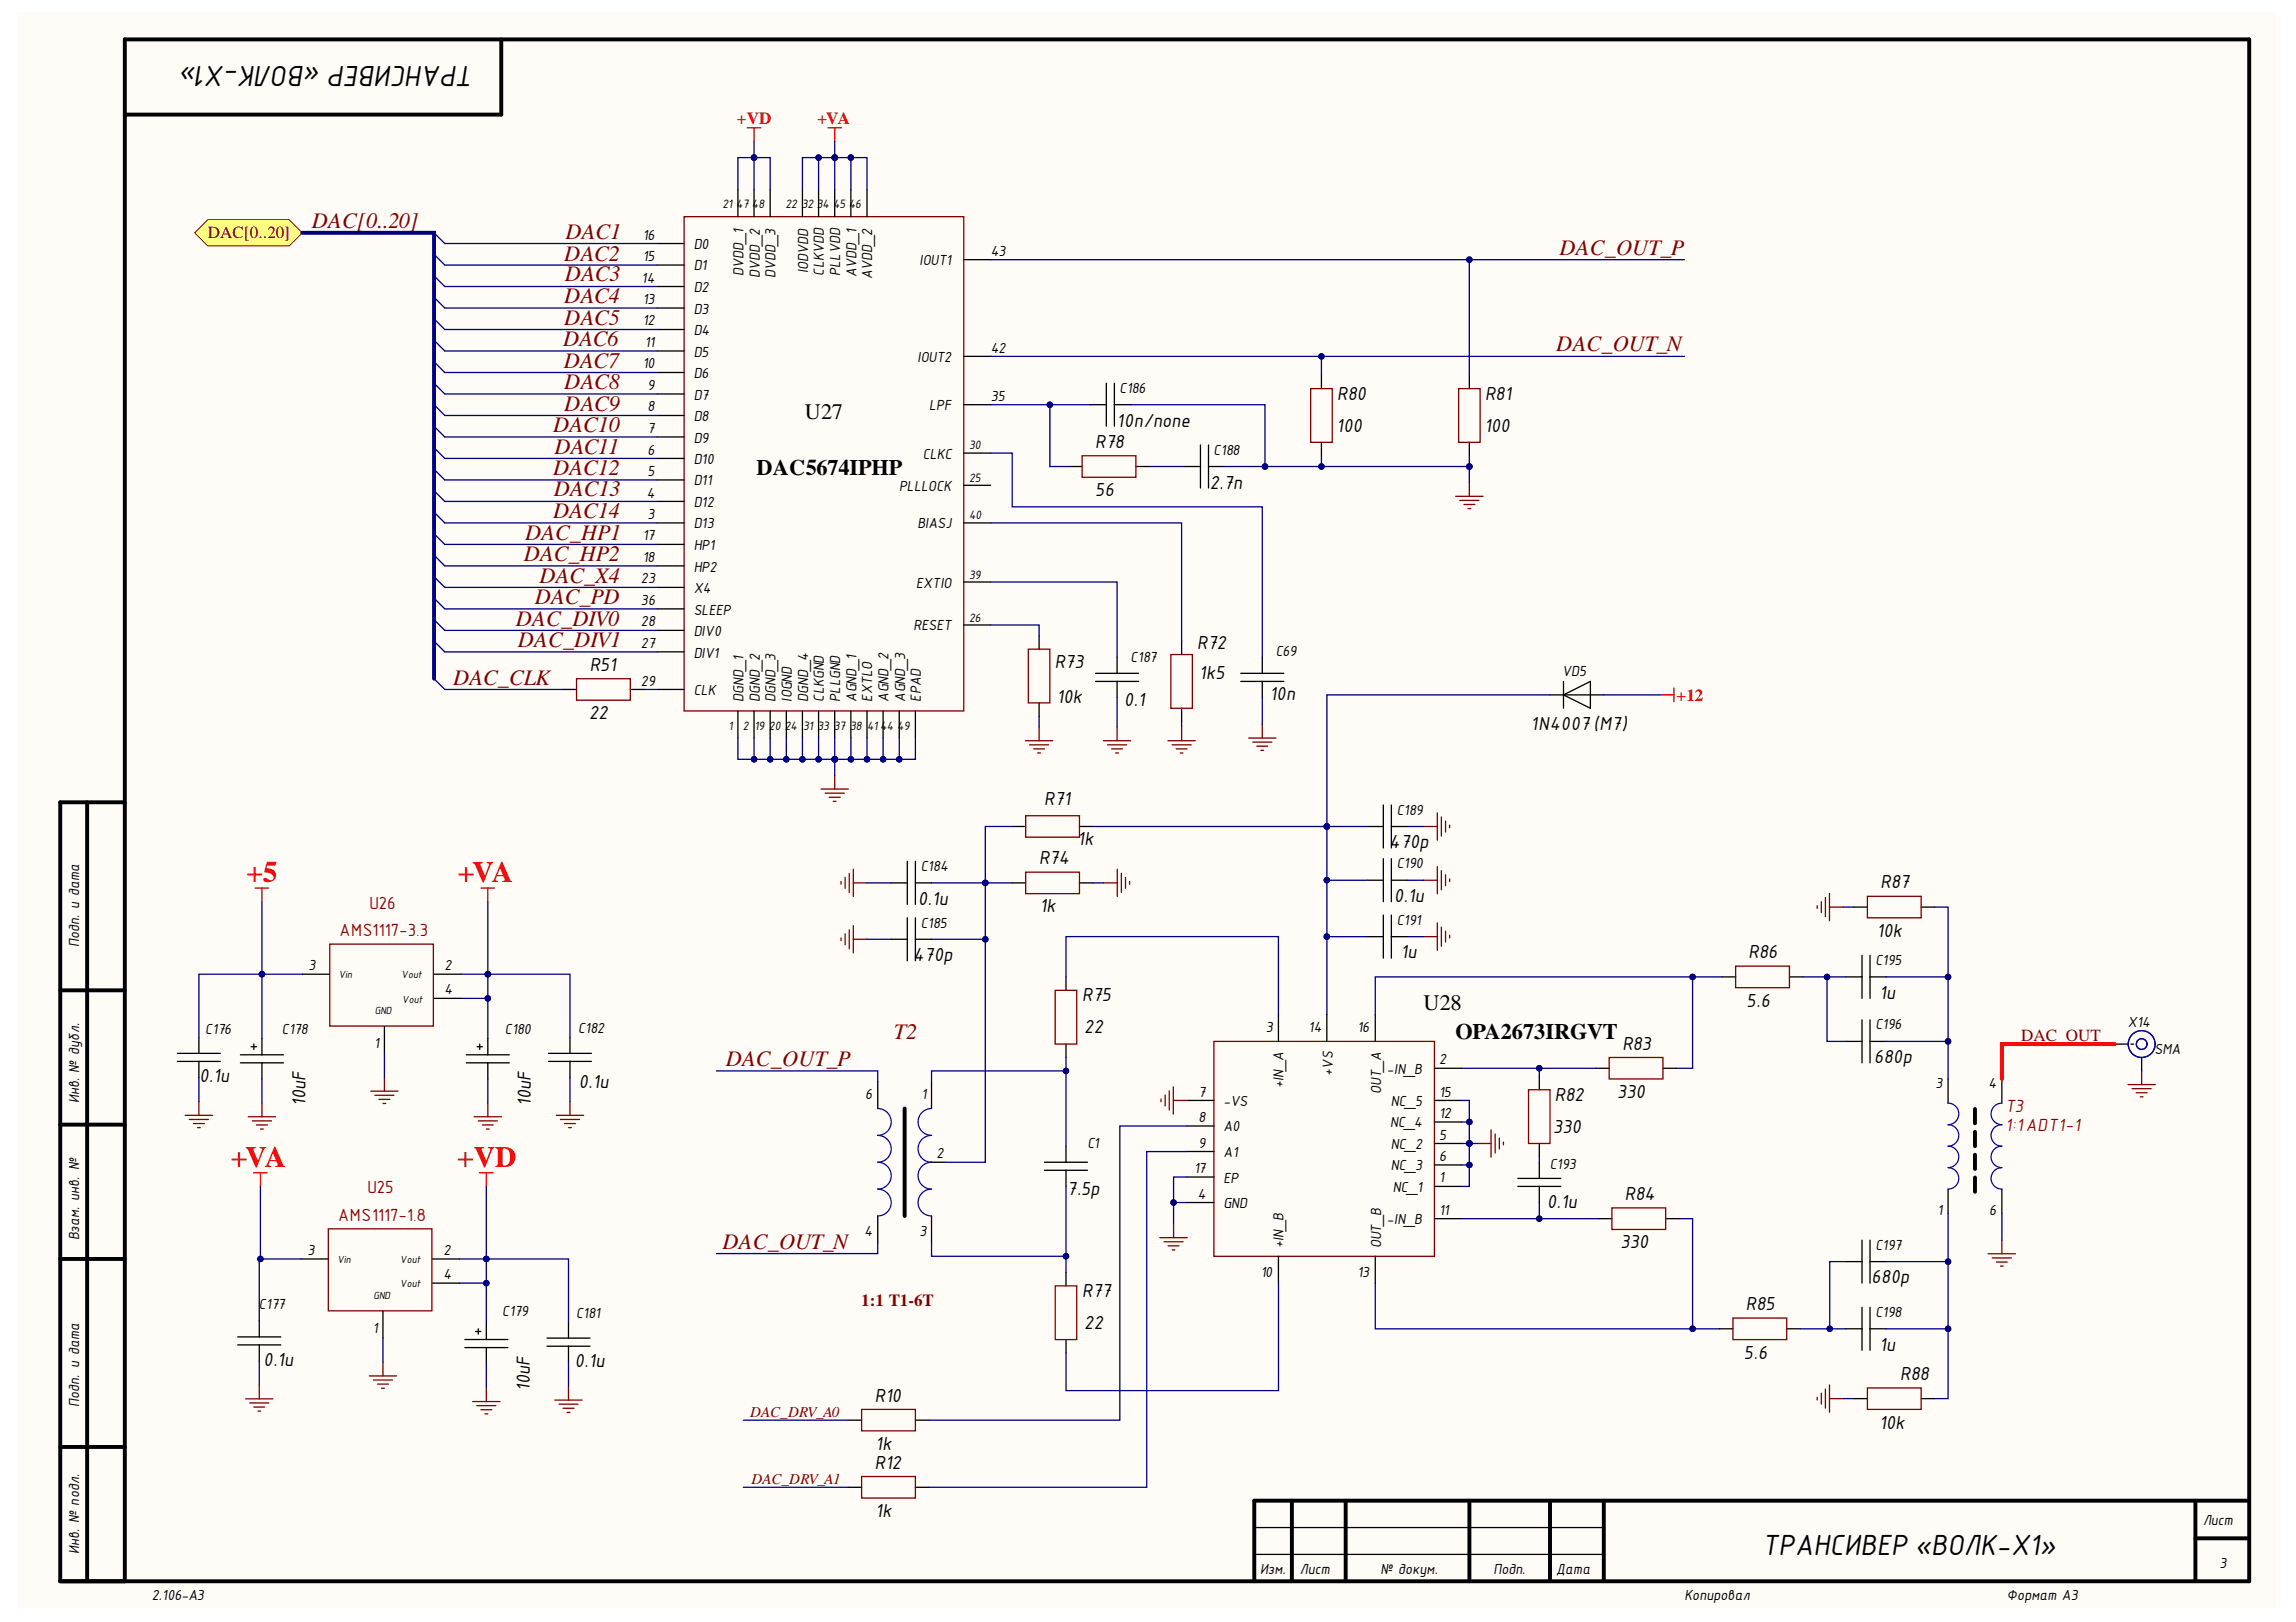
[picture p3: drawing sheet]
<svg xmlns="http://www.w3.org/2000/svg" width="297mm" height="210mm" viewBox="0 0 297 210" stroke-linecap="round" stroke-linejoin="round" font-family="sans-serif">
<defs><g id="words">
<g font-size="4.1">
<text x="61.3" y="8.5" transform="rotate(-180 61.3 8.5)">ТРАНСИВЕР «ВОЛК-X1»</text>
<text x="228" y="201.2">ТРАНСИВЕР «ВОЛК-X1»</text>
</g>
<g font-size="3.8" fill="#f00">
<text x="31.9" y="114.1">+5</text>
<text x="59.2" y="114.1">+VA</text>
<text x="29.9" y="151">+VA</text>
<text x="59.1" y="151">+VD</text>
</g>
<g font-size="2.9" fill="#800000">
<text x="40.4" y="29.5">DAC[0..20]</text>
<text x="73" y="33.7">DAC2</text>
<text x="73.2" y="30.9">DAC1</text>
<text x="201.8" y="33">DAC_OUT_P</text>
<text x="73" y="39.2">DAC4</text>
<text x="73.1" y="36.4">DAC3</text>
<text x="72.8" y="44.8">DAC6</text>
<text x="72.9" y="47.6">DAC7</text>
<text x="73" y="42">DAC5</text>
<text x="201.3" y="45.5">DAC_OUT_N</text>
<text x="73" y="50.4">DAC8</text>
<text x="73" y="53.2">DAC9</text>
<text x="71.6" y="56">DAC10</text>
<text x="71.7" y="58.7">DAC11</text>
<text x="71.6" y="61.5">DAC12</text>
<text x="71.7" y="64.2">DAC13</text>
<text x="67.9" y="69.8">DAC_HP1</text>
<text x="71.6" y="67">DAC14</text>
<text x="67.8" y="72.6">DAC_HP2</text>
<text x="69.8" y="75.4">DAC_X4</text>
<text x="66.7" y="81">DAC_DIV0</text>
<text x="67" y="83.8">DAC_DIV1</text>
<text x="69.2" y="78.2">DAC_PD</text>
<text x="58.6" y="88.6">DAC_CLK</text>
<text x="93.9" y="137.9">DAC_OUT_P</text>
<text x="93.5" y="161.6">DAC_OUT_N</text>
</g>
<g font-size="2.9">
<text x="104.1" y="54.2">U27</text>
<text x="97.9" y="61.5">DAC5674IPHP</text>
<text x="184.2" y="130.7">U28</text>
<text x="188.3" y="134.5">OPA2673IRGVT</text>
</g>
<text font-size="2.9" fill="#980000" x="115.6" y="134.5">T2</text>
<g font-size="2.7">
<text x="173" y="51.7">R80</text>
<text x="192.1" y="51.7">R81</text>
<text x="141.7" y="58">R78</text>
<text x="144.5" y="55.2">10n/none</text>
<text x="172.9" y="55.9">100</text>
<text x="192" y="55.9">100</text>
<text x="141.7" y="64.2">56</text>
<text x="156.5" y="63.2">2.7n</text>
<text x="76.3" y="86.8">R51</text>
<text x="136.5" y="86.5">R73</text>
<text x="154.9" y="84">R72</text>
<text x="155.2" y="87.9">1k5</text>
<text x="76.2" y="93.1">22</text>
<text x="136.7" y="91">10k</text>
<text x="145.4" y="91.4">0.1</text>
<text x="164.3" y="90.6">10n</text>
<text x="198" y="94.5">1N4007 (M7)</text>
<text x="135.1" y="104.2">R71</text>
<text x="134.4" y="111.8">R74</text>
<text x="139.4" y="109.4">1k</text>
<text x="179.8" y="109.8">470p</text>
<text x="118.8" y="117.1">0.1u</text>
<text x="134.5" y="118.1">1k</text>
<text x="180.4" y="116.7">0.1u</text>
<text x="243.3" y="115">R87</text>
<text x="118.2" y="124.3">470p</text>
<text x="181.2" y="124">1u</text>
<text x="226.2" y="124">R86</text>
<text x="242.8" y="121.2">10k</text>
<text x="140" y="129.6">R75</text>
<text x="226" y="130.3">5.6</text>
<text x="243.1" y="129.2">1u</text>
<text x="140.3" y="133.7">22</text>
<text x="209.9" y="135.8">R83</text>
<text x="242.5" y="137.6">680p</text>
<text x="25.8" y="140">0.1u</text>
<text x="39.5" y="143.2" transform="rotate(-90 39.5 143.2)">10uF</text>
<text x="68.7" y="143.2" transform="rotate(-90 68.7 143.2)">10uF</text>
<text x="74.9" y="140.7">0.1u</text>
<text x="201.2" y="142.4">R82</text>
<text x="209.2" y="142.1">330</text>
<text x="200.9" y="146.7">330</text>
<text x="138.1" y="154.6">7.5p</text>
<text x="210.2" y="155.3">R84</text>
<text x="200.2" y="156.4">0.1u</text>
<text x="209.6" y="161.5">330</text>
<text x="140" y="167.8">R77</text>
<text x="242.1" y="166.1">680p</text>
<text x="140.3" y="172">22</text>
<text x="225.9" y="169.6">R85</text>
<text x="34.1" y="176.7">0.1u</text>
<text x="74.4" y="176.9">0.1u</text>
<text x="225.6" y="175.8">5.6</text>
<text x="243.1" y="174.8">1u</text>
<text x="245.8" y="178.6">R88</text>
<text x="68.5" y="180" transform="rotate(-90 68.5 180)">10uF</text>
<text x="113.2" y="181.4">R10</text>
<text x="243.1" y="184.9">10k</text>
<text x="113.2" y="190.1">R12</text>
<text x="113.3" y="187.7">1k</text>
<text x="113.3" y="196.4">1k</text>
</g>
<g font-size="2.3" fill="#980000">
<text x="47.8" y="117.7">U26</text>
<text x="43.9" y="121.1">AMS1117-3.3</text>
<text x="259.5" y="143.9">T3</text>
<text x="259.5" y="146.4">1:1 ADT1-1</text>
<text x="47.5" y="154.4">U25</text>
<text x="43.7" y="158">AMS1117-1.8</text>
</g>
<g font-size="2.2" fill="#f00">
<text x="95.3" y="16.1">+VD</text>
<text x="105.7" y="16.1">+VA</text>
<text x="216.9" y="90.7">+12</text>
</g>
<g font-size="2.2" fill="#800000">
<text x="26.9" y="30.8">DAC[0..20]</text>
<text x="261.5" y="134.7">DAC_OUT</text>
</g>
<text font-size="2.2" fill="#980000" x="111.4" y="169.1">1:1 T1-6T</text>
<g font-size="2.1">
<text x="83.2" y="31">16</text>
<text x="83.2" y="33.8">15</text>
<text x="89.8" y="32.2">D0</text>
<text x="89.8" y="35">D1</text>
<text x="96.2" y="35.7" transform="rotate(-90 96.2 35.7)">DVDD_1</text>
<text x="98.3" y="35.9" transform="rotate(-90 98.3 35.9)">DVDD_2</text>
<text x="100.3" y="35.9" transform="rotate(-90 100.3 35.9)">DVDD_3</text>
<text x="104.6" y="35.3" transform="rotate(-90 104.6 35.3)">IODVDD</text>
<text x="106.6" y="35.7" transform="rotate(-90 106.6 35.7)">CLKVDD</text>
<text x="108.7" y="35.7" transform="rotate(-90 108.7 35.7)">PLLVDD</text>
<text x="110.8" y="35.8" transform="rotate(-90 110.8 35.8)">AVDD_1</text>
<text x="118.9" y="34.3">IOUT1</text>
<text x="128.2" y="33.1">43</text>
<text x="83" y="36.6">14</text>
<text x="83.2" y="39.4">13</text>
<text x="89.8" y="37.8">D2</text>
<text x="89.8" y="40.6">D3</text>
<text x="112.9" y="36.1" transform="rotate(-90 112.9 36.1)">AVDD_2</text>
<text x="83.2" y="42.1">12</text>
<text x="83.2" y="47.7">10</text>
<text x="83.4" y="44.9">11</text>
<text x="89.8" y="43.4">D4</text>
<text x="89.8" y="46.1">D5</text>
<text x="118.7" y="46.8">IOUT2</text>
<text x="128.2" y="45.6">42</text>
<text x="83.8" y="50.5">9</text>
<text x="83.8" y="53.3">8</text>
<text x="89.8" y="48.9">D6</text>
<text x="89.8" y="51.7">D7</text>
<text x="120.2" y="53.1">LPF</text>
<text x="128.2" y="51.9">35</text>
<text x="144.8" y="50.8">C186</text>
<text x="83.8" y="56">7</text>
<text x="83.8" y="58.8">6</text>
<text x="89.8" y="54.5">D8</text>
<text x="89.8" y="57.3">D9</text>
<text x="119.4" y="59.3">CLKC</text>
<text x="157" y="58.8">C188</text>
<text x="83.7" y="64.4">4</text>
<text x="83.8" y="61.6">5</text>
<text x="89.8" y="60">D10</text>
<text x="89.8" y="62.8">D11</text>
<text x="89.8" y="65.6">D12</text>
<text x="116.3" y="63.6">PLLLOCK</text>
<text x="83.2" y="69.9">17</text>
<text x="83.8" y="67.2">3</text>
<text x="89.8" y="68.4">D13</text>
<text x="89.8" y="71.2">HP1</text>
<text x="118.7" y="68.4">BIASJ</text>
<text x="82.9" y="75.5">23</text>
<text x="83.2" y="72.7">18</text>
<text x="89.8" y="74">HP2</text>
<text x="89.8" y="76.7">X4</text>
<text x="118.5" y="76.1">EXTIO</text>
<text x="82.9" y="78.3">36</text>
<text x="82.9" y="81.1">28</text>
<text x="82.9" y="83.8">27</text>
<text x="89.8" y="79.5">SLEEP</text>
<text x="89.8" y="82.3">DIV0</text>
<text x="118.2" y="81.6">RESET</text>
<text x="82.9" y="88.8">29</text>
<text x="89.8" y="85.1">DIV1</text>
<text x="89.8" y="89.9">CLK</text>
<text x="146.3" y="85.6">C187</text>
<text x="165.1" y="84.9">C69</text>
<text x="202.1" y="87.5">VD5</text>
<text x="96.2" y="90.8" transform="rotate(-90 96.2 90.8)">DGND_1</text>
<text x="98.3" y="90.8" transform="rotate(-90 98.3 90.8)">DGND_2</text>
<text x="100.3" y="90.8" transform="rotate(-90 100.3 90.8)">DGND_3</text>
<text x="102.4" y="90.8" transform="rotate(-90 102.4 90.8)">IOGND</text>
<text x="104.6" y="90.8" transform="rotate(-90 104.6 90.8)">DGND_4</text>
<text x="106.6" y="90.8" transform="rotate(-90 106.6 90.8)">CLKGND</text>
<text x="108.7" y="90.8" transform="rotate(-90 108.7 90.8)">PLLGND</text>
<text x="110.8" y="90.8" transform="rotate(-90 110.8 90.8)">AGND_1</text>
<text x="112.9" y="90.8" transform="rotate(-90 112.9 90.8)">EXTLO</text>
<text x="115" y="90.8" transform="rotate(-90 115 90.8)">AGND_2</text>
<text x="117.1" y="90.8" transform="rotate(-90 117.1 90.8)">AGND_3</text>
<text x="119.1" y="90.8" transform="rotate(-90 119.1 90.8)">EPAD</text>
<text x="180.7" y="105.4">C189</text>
<text x="119.1" y="112.7">C184</text>
<text x="180.7" y="112.3">C190</text>
<text x="180.7" y="119.7">C191</text>
<text x="10.2" y="122.6" transform="rotate(-90 10.2 122.6)">Подп. и дата</text>
<text x="39.9" y="125.5">3</text>
<text x="57.5" y="125.5">2</text>
<text x="119.1" y="120">C185</text>
<text x="242.6" y="124.8">C195</text>
<text x="57.5" y="128.7">4</text>
<text x="26.6" y="133.8">C176</text>
<text x="36.5" y="133.8">C178</text>
<text x="48.4" y="135.7">1</text>
<text x="65.3" y="133.8">C180</text>
<text x="74.8" y="133.7">C182</text>
<text x="163.8" y="133.6">3</text>
<text x="169.3" y="133.6">14</text>
<text x="175.6" y="133.6">16</text>
<text x="186.2" y="137.7">2</text>
<text x="242.6" y="133.2">C196</text>
<text x="275.3" y="132.9">X14</text>
<text x="278.8" y="136.3">SMA</text>
<text x="10.2" y="142.8" transform="rotate(-90 10.2 142.8)">Инв. № дубл.</text>
<text x="111.9" y="142.3">6</text>
<text x="119.2" y="142.3">1</text>
<text x="155.1" y="141.9">7</text>
<text x="158.3" y="143.1">-VS</text>
<text x="166.1" y="140.8" transform="rotate(-90 166.1 140.8)">+IN_A</text>
<text x="172.4" y="139.2" transform="rotate(-90 172.4 139.2)">+VS</text>
<text x="178.7" y="141.6" transform="rotate(-90 178.7 141.6)">OUT_A</text>
<text x="179.4" y="139">-IN_B</text>
<text x="179.9" y="143.1">NC_5</text>
<text x="186.2" y="141.9">15</text>
<text x="250.4" y="140.8">3</text>
<text x="257.3" y="140.8">4</text>
<text x="121.1" y="149.9">2</text>
<text x="140.7" y="148.5">C1</text>
<text x="155.1" y="145.2">8</text>
<text x="155.1" y="148.5">9</text>
<text x="158.3" y="146.4">A0</text>
<text x="158.3" y="149.7">A1</text>
<text x="179.9" y="145.9">NC_4</text>
<text x="179.9" y="148.7">NC_2</text>
<text x="186.2" y="144.7">12</text>
<text x="186.2" y="147.5">5</text>
<text x="154.5" y="151.8">17</text>
<text x="155" y="155.1">4</text>
<text x="158.3" y="153.1">EP</text>
<text x="179.9" y="151.5">NC_3</text>
<text x="180.2" y="154.3">NC_1</text>
<text x="186.2" y="150.2">6</text>
<text x="186.2" y="153">1</text>
<text x="200.5" y="151.3">C193</text>
<text x="10.2" y="160.5" transform="rotate(-90 10.2 160.5)">Взам. инв. №</text>
<text x="111.8" y="160">4</text>
<text x="118.9" y="160">3</text>
<text x="158.3" y="156.4">GND</text>
<text x="166.1" y="161.5" transform="rotate(-90 166.1 161.5)">+IN_B</text>
<text x="178.7" y="161.5" transform="rotate(-90 178.7 161.5)">OUT_B</text>
<text x="179.4" y="158.4">-IN_B</text>
<text x="186.2" y="157.2">11</text>
<text x="242.6" y="161.7">C197</text>
<text x="250.7" y="157.2">1</text>
<text x="257.3" y="157.2">6</text>
<text x="39.8" y="162.4">3</text>
<text x="57.4" y="162.4">2</text>
<text x="57.4" y="165.5">4</text>
<text x="163.1" y="165.3">10</text>
<text x="175.6" y="165.3">13</text>
<text x="33.5" y="169.4">C177</text>
<text x="48.2" y="172.5">1</text>
<text x="65" y="170.3">C179</text>
<text x="74.5" y="170.6">C181</text>
<text x="242.6" y="170.4">C198</text>
<text x="10.2" y="182.1" transform="rotate(-90 10.2 182.1)">Подп. и дата</text>
<text x="285" y="197.4">Лист</text>
<text x="10.2" y="201.1" transform="rotate(-90 10.2 201.1)">Инв. № подл.</text>
<text x="163" y="203.6">Изм.</text>
<text x="168.2" y="203.6">Лист</text>
<text x="178.6" y="203.6">№ докум.</text>
<text x="193.2" y="203.6">Подп.</text>
<text x="201.3" y="203.6">Дата</text>
<text x="287.1" y="203">3</text>
<text x="19.6" y="207.1">2.106-A3</text>
<text x="217.9" y="207.1">Копировал</text>
<text x="259.6" y="207.1">Формат А3</text>
</g>
<g font-size="1.9" fill="#800000">
<text x="97" y="183.3">DAC_DRV_A0</text>
<text x="97.2" y="192">DAC_DRV_A1</text>
</g>
<g font-size="1.7">
<text x="93.5" y="26.9">21</text>
<text x="95.3" y="26.9">47</text>
<text x="97.3" y="26.9">48</text>
<text x="101.6" y="26.9">22</text>
<text x="103.7" y="26.9">32</text>
<text x="105.7" y="26.9">34</text>
<text x="107.8" y="26.9">45</text>
<text x="109.8" y="26.9">46</text>
<text x="125.4" y="58.2">30</text>
<text x="125.4" y="62.4">25</text>
<text x="125.4" y="67.2">40</text>
<text x="125.4" y="74.9">39</text>
<text x="125.4" y="80.5">26</text>
<text x="94.2" y="94.4">1</text>
<text x="96.1" y="94.4">2</text>
<text x="97.6" y="94.4">19</text>
<text x="99.5" y="94.4">20</text>
<text x="101.5" y="94.4">24</text>
<text x="103.9" y="94.4">31</text>
<text x="105.7" y="94.4">33</text>
<text x="107.9" y="94.4">37</text>
<text x="110" y="94.4">38</text>
<text x="112.2" y="94.4">41</text>
<text x="113.9" y="94.4">4</text>
<text x="114.7" y="94.4">4</text>
<text x="116.1" y="94.4">49</text>
</g>
<g font-size="1.5">
<text x="43.8" y="126.6">Vin</text>
<text x="48.5" y="131.3">GND</text>
<text x="51.9" y="126.6">Vout</text>
<text x="52" y="129.7">Vout</text>
<text x="43.7" y="163.5">Vin</text>
<text x="51.8" y="163.5">Vout</text>
<text x="51.8" y="166.6">Vout</text>
<text x="48.3" y="168.1">GND</text>
</g>
</g></defs>
<g fill="#fffcf8">
<path d="M2.2 1.6h292.3v206.5h-292.3z" fill-rule="evenodd"/>
<path d="M2.2 1.6h292.3v206.5h-292.3z" fill-rule="evenodd"/>
</g>
<g fill="none" stroke="#000" stroke-width=".51">
<path d="M64.8 5.1v9.7h-48.7M11.3 103.8v100.8M16.1 103.8h-8.3v100.8h283.2v-199.5h-274.9v199.5M7.8 128.2h8.3M7.8 145.5h8.3M7.8 162.9h8.3M7.8 187.3h8.3M167.1 194.2v10.4M174.1 194.2v10.4M190.1 194.2v10.4M200.5 194.2v10.4M207.5 194.2v10.4"/>
<path d="M284 194.2v10.4M284 199.1h7M291 194.2h-128.7v10.4"/>
</g>
<g fill="none" stroke="#000" stroke-width=".17">
<path d="M85 31.5h3.5M85 34.3h3.5M85 37.1h3.5M85 39.9h3.5M95.5 24.6v3.4M97.6 24.6v3.4M99.6 24.6v3.4M103.8 24.6v3.4M105.9 24.6v3.4M108 24.6v3.4M110.1 24.6v3.4M112.2 24.6v3.4"/>
<path d="M124.7 33.6h3.5M85 42.6h3.5M85 45.4h3.5M85 48.2h3.5M85 51h3.5M85 53.8h3.5M85 56.5h3.5M85 59.3h3.5M124.7 46.1h3.5M124.7 52.4h3.5M124.7 58.6h3.5M85 62.1h3.5"/>
<path d="M85 64.9h3.5M85 67.7h3.5M85 70.5h3.5M85 73.2h3.5M85 76h3.5M85 78.8h3.5M124.7 67.7h3.5M124.7 75.3h3.5M124.7 62.8h3.5M85 81.6h3.5M85 84.4h3.5M85 89.2h3.5"/>
<path d="M95.5 92v3.5M97.6 92v3.5M99.6 92v3.5M101.7 92v3.5M103.8 92v3.5M105.9 92v3.5M108 92v3.5M110.1 92v3.5M112.2 92v3.5M114.2 92v3.5M116.3 92v3.5M118.4 92v3.5"/>
<path d="M124.7 80.9h3.5M162.3 197.7h45.2M162.3 201.2h45.2"/>
</g>
<path d="M88.5 28h36.2v64h-36.2z" fill="none" stroke="#800000" stroke-width=".17"/>
<path d="M96.7 16.5h1.7M97.6 16.5v1.8M107.1 16.5h1.8M108 16.5v1.8" fill="none" stroke="#f00" stroke-width=".17"/>
<g fill="none" stroke="#000080" stroke-width=".17">
<path d="M56.2 38.5l1.3 1.4M56.2 35.7l1.3 1.4M56.2 32.9l1.3 1.4M56.2 30.1l1.3 1.4M56.2 57.9l1.3 1.4M56.2 55.2l1.3 1.3M56.2 52.4l1.3 1.4M56.2 49.6l1.3 1.4M56.2 44l1.3 1.4M56.2 41.3l1.3 1.3M56.2 77.4l1.3 1.4M56.2 74.6l1.3 1.4"/>
<path d="M56.2 71.8l1.3 1.4M56.2 69.1l1.3 1.4M56.2 66.3l1.3 1.4M56.2 63.5l1.3 1.4M56.2 60.7l1.3 1.4M56.2 87.8l1.3 1.4M56.2 83l1.3 1.4M56.2 80.2l1.3 1.4"/>
</g>
<path d="M25.2 30.1l1.7-1.7h10.5l1.7 1.7-1.7 1.7h-10.5z" fill-rule="evenodd" fill="#ffff80"/>
<path d="M25.2 30.1l1.7-1.7h10.5l1.7 1.7-1.7 1.7h-10.5z" fill="none" stroke="#800000" stroke-width=".13"/>
<g fill="none" stroke="#800000" stroke-width=".17">
<path d="M140 59h7v2.8h-7zM169.6 50.3h2.8v6.9h-2.8zM188.7 50.3h2.8v6.9h-2.8zM188.3 64.2h3.6M188.9 64.8h2.4M189.4 65.3h1.4M189.9 65.8h.4M190.1 62.5v1.7M74.6 87.8h6.9v2.8h-6.9zM132.7 95.9h3.5M133 84h2.8v7h-2.8zM133.2 96.4h2.5"/>
<path d="M133.7 96.9h1.4M134.3 97.4h.3M134.4 94.1v1.8M142.8 95.9h3.5M143.3 96.4h2.5M143.8 96.9h1.4M144.3 97.4h.4M144.5 94.1v1.8M151.1 95.9h3.5M151.5 84.7h2.8v7h-2.8zM151.6 96.4h2.5M152.2 96.9h1.4"/>
<path d="M152.7 97.4h.3M152.9 94.1v1.8M161.5 95.5h3.6M162.1 96h2.4M162.6 96.6h1.4M163.1 97.1h.4M163.3 93.7v1.8M106.2 102.1h3.6M106.8 102.6h2.4M107.3 103.2h1.4M107.8 103.7h.4M108 100.3v1.8"/>
<path d="M108.8 114.1v.3M109.3 113.5v1.5M109.9 113v2.5M110.4 114.3h1.8M110.4 112.5v3.5M110.4 119.8v3.5M132.7 105.6h7v2.7h-7zM132.7 112.9h7v2.7h-7zM142.8 114.3h1.7M144.5 112.5v3.5M145.1 113v2.5M145.6 113.5v1.5"/>
<path d="M146.1 114.1v.3M184.2 113.9h1.7M184.2 107h1.7M185.9 105.2v3.5M185.9 112.1v3.6M185.9 119.4v3.6M186.5 105.7v2.5M186.5 112.7v2.4M186.5 120v2.4M187 106.3v1.4M187 113.2v1.4M187.5 106.8v.3"/>
<path d="M187.5 113.7v.4M235.1 117.2v.4M235.6 116.7v1.4M236.2 116.2v2.4M236.7 115.6v3.6M236.7 117.4h1.7M241.6 116h6.9v2.8h-6.9zM42.7 122.2h13.4v10.6h-13.4zM49.7 139.4v1.8M108.8 121.4v.3M109.3 120.8v1.5M109.9 120.3v2.5"/>
<path d="M110.4 121.6h1.8M136.5 128.2h2.8v6.9h-2.8zM157 134.8h28.6v27.8h-28.6zM184.2 121.2h1.7M187 120.5v1.4M187.5 121v.4M208.2 136.8h6.9v2.8h-6.9zM224.5 125h7v2.8h-7zM277.1 138.6v1.8M24 144.3h3.5M24.5 144.9h2.5M25 145.4h1.4"/>
<path d="M25.5 145.9h.4M25.7 142.6v1.7M32.1 144.5h3.6M32.6 145.1h2.5M33.2 145.6h1.4M33.7 146.1h.4M33.9 142.8v1.7M42.5 159h13.4v10.6h-13.4zM48 141.2h3.5M48.5 141.7h2.5M49 142.3h1.4M49.6 142.8h.3"/>
<path d="M61.3 144.5h3.6M61.9 145.1h2.4M62.4 145.6h1.4M62.9 146.1h.4M63.1 142.8v1.7M72 144.3h3.5M72.5 144.9h2.5M73 145.4h1.4M73.6 145.9h.3M73.7 142.6v1.7M150.2 142.2v.4M150.7 141.7v1.4"/>
<path d="M151.3 141.2v2.4M151.8 140.6v3.6M151.8 142.4h1.8M151.8 158.4v1.8M191.1 148h1.8M192.9 146.2v3.5M193.4 146.7v2.5M194 147.3v1.4M194.5 147.8v.4M197.7 141h2.8v7h-2.8zM208.5 156.3h7v2.8h-7zM275.3 140.4h3.5"/>
<path d="M275.8 140.9h2.5M276.4 141.4h1.4M276.9 141.9h.3M33.5 179.3v1.7M47.8 178.1h3.5M48.3 178.6h2.5M48.8 179.1h1.5M49.4 179.7h.3M49.5 176.3v1.8M62.9 179.6v1.8M73.5 179.4v1.8M136.5 166.4h2.8v7h-2.8z"/>
<path d="M150.1 160.2h3.5M150.6 160.7h2.5M151.1 161.2h1.4M151.6 161.8h.4M224.2 170.6h7v2.8h-7zM236.2 179.8v2.4M236.7 179.2v3.6M241.6 179.6h6.9v2.8h-6.9zM257.2 162.3h3.6M257.7 162.8h2.5M258.3 163.3h1.4M258.8 163.8h.4"/>
<path d="M259 160.5v1.8M31.8 181h3.5M32.3 181.6h2.5M32.8 182.1h1.5M33.4 182.6h.3M61.2 181.4h3.5M61.7 181.9h2.5M62.2 182.4h1.4M62.7 183h.4M71.8 181.2h3.5M72.3 181.7h2.5M72.8 182.2h1.5"/>
<path d="M73.4 182.8h.3M111.5 182.4h6.9v2.8h-6.9zM111.5 191.1h6.9v2.8h-6.9zM235.1 180.8v.4M235.6 180.3v1.4M236.7 181h1.7"/>
</g>
<g fill="none" stroke="#000" stroke-width=".17">
<path d="M141 52.4h2.1M143.1 49.6v5.6M144.2 49.6v5.6M144.2 52.4h2.1M155.3 57.6v5.6M156.3 57.6v5.6M171 48.6v1.7M171 57.2v1.8M190.1 48.6v1.7M190.1 57.2v1.8M138.3 60.4h1.7M147 60.4h1.7"/>
<path d="M153.2 60.4h2.1M156.3 60.4h2.1M72.8 89.2h1.8M81.5 89.2h1.8M134.4 82.3v1.7M134.4 91v1.7M141.7 88.2h5.6M141.7 87.1h5.6M144.5 85.1v2M144.5 88.2v2.1M152.9 83v1.7M152.9 91.7v1.7"/>
<path d="M160.5 88.2h5.6M160.5 87.1h5.6M163.3 85.1v2M163.3 88.2v2.1M115.3 114.3h2.1M117.4 111.5v5.5M117.4 118.8v5.5M118.4 114.3h2.1M118.4 111.5v5.5M118.4 118.8v5.5M131 107h1.7M131 114.3h1.7"/>
<path d="M139.7 107h1.7M139.7 114.3h1.7M176.9 113.9h2.1M176.9 107h2.1M179 104.2v5.5M179 111.1v5.6M179 118.4v5.6M180 104.2v5.5M180 111.1v5.6M180 118.4v5.6M180 113.9h2.1M180 107h2.1"/>
<path d="M239.8 117.4h1.8M248.5 117.4h1.8M22.9 137.4h5.6M22.9 136.3h5.6M25.7 134.2v2.1M25.7 137.4v2M31.1 136.5h5.6M31.1 137.5h5.6M32.5 135.5h.7M32.8 135.1v.7M33.9 134.4v2.1M33.9 137.5v2.1"/>
<path d="M39.1 126.1h3.5M49.7 132.8v3.5M56.2 126.1h3.4M56.2 129.2h3.5M60.3 136.5h5.6M60.3 137.5h5.6M61.7 135.5h.7M62.1 135.1v.7M63.1 134.4v2.1M63.1 137.5v2.1M71 137.4h5.5M71 136.3h5.5"/>
<path d="M73.7 134.2v2.1M73.7 137.4v2M113.6 140v3.5M115.3 121.6h2.1M118.4 121.6h2.1M120.5 140v3.5M137.9 126.4v1.8M137.9 135.1v1.7M165.4 131.3v3.5M171.7 131.3v3.5M176.9 121.2h2.1M177.9 131.3v3.5"/>
<path d="M180 121.2h2.1M185.6 138.2h3.5M199.1 139.3v1.7M206.5 138.2h1.7M215.1 138.2h1.8M222.8 126.4h1.7M231.5 126.4h1.7M238.8 126.4h2.1M238.8 134.8h2.1M240.9 123.6v5.6M240.9 132v5.5M241.9 123.6v5.6"/>
<path d="M241.9 132v5.5M241.9 126.4h2.1M241.9 134.8h2.1M252 139.6v3.2M259 139.6v3.2M273.6 135.1h1.7M275.7 135.1h.3M277.1 136.8v1.8M113.6 157.4v3.4M120.5 157.4v3.4M120.5 150.4h1.8M135.1 150.4h5.6"/>
<path d="M135.1 151.4h5.6M137.9 148.3v2.1M137.9 151.4v2.1M153.6 142.4h3.4M153.6 155.6h3.4M153.6 145.7h3.4M153.6 149h3.4M153.6 152.3h3.4M185.6 157.7h3.5M185.6 142.4h3.5M185.6 145.2h3.5M185.6 148h3.5"/>
<path d="M185.6 150.8h3.5M185.6 153.5h3.5M196.4 153.5h5.5M196.4 152.5h5.5M199.1 148v1.7M199.1 150.4v2.1M199.1 153.5v2.1M206.8 157.7h1.7M215.5 157.7h1.7M252 153.9v3.1M259 153.9v3.1M30.8 174h5.5"/>
<path d="M30.8 173h5.5M33.5 170.9v2.1M33.5 174v2.1M38.9 162.9h3.5M49.5 169.7v3.5M56 162.9h3.4M56 166h3.5M60.1 173.3h5.6M60.1 174.4h5.6M61.5 172.3h.7M61.9 172v.7M62.9 171.3v2"/>
<path d="M62.9 174.4v2.1M70.8 174.2h5.5M70.8 173.2h5.5M73.5 171.1v2.1M73.5 174.2v2.1M137.9 164.7v1.7M137.9 173.4v1.7M165.4 162.6v3.4M177.9 162.6v3.5M222.5 172h1.7M231.2 172h1.7M238.8 172h2.1"/>
<path d="M238.8 163.3h2.1M240.9 160.5v5.6M240.9 169.2v5.5M241.9 160.5v5.6M241.9 169.2v5.5M241.9 172h2.1M241.9 163.3h2.1M109.7 183.8h1.8M109.7 192.5h1.8M118.4 183.8h1.8M118.4 192.5h1.8M239.8 181h1.8"/>
<path d="M248.5 181h1.8"/>
</g>
<g fill="none" stroke="#00f" stroke-width=".17">
<path d="M113.6 143.5a1.74 1.74 0 0 1 1.7 1.7 1.74 1.74 0 0 1-1.7 1.7 1.74 1.74 0 0 1 1.7 1.8 1.74 1.74 0 0 1-1.7 1.7 1.74 1.74 0 0 1 1.7 1.7 1.74 1.74 0 0 1-1.7 1.8 1.74 1.74 0 0 1 1.7 1.7 1.74 1.74 0 0 1-1.7 1.8M120.5 143.5a1.74 1.74 0 0 0-1.7 1.7 1.74 1.74 0 0 0 1.7 1.7 1.74 1.74 0 0 0-1.7 1.8 1.74 1.74 0 0 0 1.7 1.7 1.74 1.74 0 0 0-1.7 1.7 1.74 1.74 0 0 0 1.7 1.8 1.74 1.74 0 0 0-1.7 1.7 1.74 1.74 0 0 0 1.7 1.8M252 142.8a1.39 1.39 0 0 1 1.4 1.4 1.39 1.39 0 0 1-1.4 1.3 1.39 1.39 0 0 1 1.4 1.4 1.39 1.39 0 0 1-1.4 1.4 1.39 1.39 0 0 1 1.4 1.4 1.39 1.39 0 0 1-1.4 1.4 1.39 1.39 0 0 1 1.4 1.4 1.39 1.39 0 0 1-1.4 1.4M259 142.8a1.39 1.39 0 0 0-1.4 1.4 1.39 1.39 0 0 0 1.4 1.3 1.39 1.39 0 0 0-1.4 1.4 1.39 1.39 0 0 0 1.4 1.4 1.39 1.39 0 0 0-1.4 1.4 1.39 1.39 0 0 0 1.4 1.4 1.39 1.39 0 0 0-1.4 1.4 1.39 1.39 0 0 0 1.4 1.4"/>
<circle cx="277.1" cy="135.1" r="1.74"/>
<circle cx="277.1" cy="135.1" r=".69"/>
</g>
<path d="M117 143.5v13.9M255.5 143.5v1.9M255.5 146.5v1.8M255.5 149.4v1.9M255.5 152.4v1.8" fill="none" stroke="#000" stroke-width=".51"/>
<path d="M95.5 24.6v-4.2h4.1v4.2M56.2 46.8l1.3 1.4" fill="none" stroke="#000080" stroke-width=".17"/>
<path d="M214.8 89.9h1.8M216.6 89v1.8M33 114.9h1.8M33.9 114.9v1.8M62.2 114.9h1.8M63.1 114.9v1.8M32.8 151.8h1.8M33.7 151.8v1.7M62 151.8h1.8M62.9 151.8v1.7" fill="none" stroke="#f00" stroke-width=".17"/>
<circle cx="97.6" cy="20.4" r=".35" fill="#000080"/>
<circle cx="97.6" cy="20.4" r=".35" fill="none" stroke="#000080" stroke-width=".13"/>
<path d="M97.6 20.4v4.2" fill="none" stroke="#000080" stroke-width=".17"/>
<circle cx="97.6" cy="20.4" r=".35" fill="#000080"/>
<circle cx="97.6" cy="20.4" r=".35" fill="none" stroke="#000080" stroke-width=".13"/>
<path d="M97.6 18.3v2.1" fill="none" stroke="#000080" stroke-width=".17"/>
<circle cx="97.6" cy="20.4" r=".35" fill="#000080"/>
<circle cx="97.6" cy="20.4" r=".35" fill="none" stroke="#000080" stroke-width=".13"/>
<path d="M105.9 20.4h-2.1v4.2" fill="none" stroke="#000080" stroke-width=".17"/>
<circle cx="105.9" cy="20.4" r=".35" fill="#000080"/>
<circle cx="105.9" cy="20.4" r=".35" fill="none" stroke="#000080" stroke-width=".13"/>
<path d="M110.1 20.4h2.1v4.2" fill="none" stroke="#000080" stroke-width=".17"/>
<circle cx="110.1" cy="20.4" r=".35" fill="#000080"/>
<circle cx="110.1" cy="20.4" r=".35" fill="none" stroke="#000080" stroke-width=".13"/>
<g fill="none" stroke="#000080" stroke-width=".17">
<path d="M57.5 31.5h27.5M57.5 34.3h27.5M57.5 37.1h27.5M57.5 39.9h27.5M57.5 42.6h27.5M57.5 51h27.5M57.5 53.8h27.5M57.5 56.5h27.5M57.5 59.3h27.5M57.5 45.4h27.5M57.5 62.1h27.5M57.5 64.9h27.5"/>
<path d="M57.5 67.7h27.5M57.5 70.5h27.5M57.5 73.2h27.5M57.5 76h27.5M57.5 78.8h27.5M57.5 81.6h27.5M57.5 84.4h27.5M57.5 89.2h15.3M105.9 98.3h2.1"/>
</g>
<circle cx="105.9" cy="98.3" r=".35" fill="#000080"/>
<circle cx="105.9" cy="98.3" r=".35" fill="none" stroke="#000080" stroke-width=".13"/>
<circle cx="108" cy="98.3" r=".35" fill="#000080"/>
<circle cx="108" cy="98.3" r=".35" fill="none" stroke="#000080" stroke-width=".13"/>
<path d="M108 95.5v2.8" fill="none" stroke="#000080" stroke-width=".17"/>
<circle cx="108" cy="98.3" r=".35" fill="#000080"/>
<circle cx="108" cy="98.3" r=".35" fill="none" stroke="#000080" stroke-width=".13"/>
<path d="M108 98.3v2" fill="none" stroke="#000080" stroke-width=".17"/>
<circle cx="108" cy="98.3" r=".35" fill="#000080"/>
<circle cx="108" cy="98.3" r=".35" fill="none" stroke="#000080" stroke-width=".13"/>
<circle cx="108" cy="98.3" r=".35" fill="#000080"/>
<circle cx="108" cy="98.3" r=".35" fill="none" stroke="#000080" stroke-width=".13"/>
<path d="M95.5 95.5v2.8h2.1v-2.8" fill="none" stroke="#000080" stroke-width=".17"/>
<circle cx="97.6" cy="98.3" r=".35" fill="#000080"/>
<circle cx="97.6" cy="98.3" r=".35" fill="none" stroke="#000080" stroke-width=".13"/>
<path d="M99.6 95.5v2.8h-2" fill="none" stroke="#000080" stroke-width=".17"/>
<circle cx="97.6" cy="98.3" r=".35" fill="#000080"/>
<circle cx="97.6" cy="98.3" r=".35" fill="none" stroke="#000080" stroke-width=".13"/>
<circle cx="99.6" cy="98.3" r=".35" fill="#000080"/>
<circle cx="99.6" cy="98.3" r=".35" fill="none" stroke="#000080" stroke-width=".13"/>
<path d="M101.7 95.5v2.8h-2.1" fill="none" stroke="#000080" stroke-width=".17"/>
<circle cx="99.6" cy="98.3" r=".35" fill="#000080"/>
<circle cx="99.6" cy="98.3" r=".35" fill="none" stroke="#000080" stroke-width=".13"/>
<circle cx="101.7" cy="98.3" r=".35" fill="#000080"/>
<circle cx="101.7" cy="98.3" r=".35" fill="none" stroke="#000080" stroke-width=".13"/>
<path d="M103.8 95.5v2.8h-2.1" fill="none" stroke="#000080" stroke-width=".17"/>
<circle cx="101.7" cy="98.3" r=".35" fill="#000080"/>
<circle cx="101.7" cy="98.3" r=".35" fill="none" stroke="#000080" stroke-width=".13"/>
<circle cx="103.8" cy="98.3" r=".35" fill="#000080"/>
<circle cx="103.8" cy="98.3" r=".35" fill="none" stroke="#000080" stroke-width=".13"/>
<path d="M105.9 95.5v2.8h-2.1" fill="none" stroke="#000080" stroke-width=".17"/>
<circle cx="103.8" cy="98.3" r=".35" fill="#000080"/>
<circle cx="103.8" cy="98.3" r=".35" fill="none" stroke="#000080" stroke-width=".13"/>
<circle cx="105.9" cy="98.3" r=".35" fill="#000080"/>
<circle cx="105.9" cy="98.3" r=".35" fill="none" stroke="#000080" stroke-width=".13"/>
<path d="M110.1 95.5v2.8h-2.1" fill="none" stroke="#000080" stroke-width=".17"/>
<circle cx="108" cy="98.3" r=".35" fill="#000080"/>
<circle cx="108" cy="98.3" r=".35" fill="none" stroke="#000080" stroke-width=".13"/>
<circle cx="110.1" cy="98.3" r=".35" fill="#000080"/>
<circle cx="110.1" cy="98.3" r=".35" fill="none" stroke="#000080" stroke-width=".13"/>
<path d="M108 20.4h2.1v4.2" fill="none" stroke="#000080" stroke-width=".17"/>
<circle cx="108" cy="20.4" r=".35" fill="#000080"/>
<circle cx="108" cy="20.4" r=".35" fill="none" stroke="#000080" stroke-width=".13"/>
<circle cx="110.1" cy="20.4" r=".35" fill="#000080"/>
<circle cx="110.1" cy="20.4" r=".35" fill="none" stroke="#000080" stroke-width=".13"/>
<path d="M112.2 95.5v2.8h-2.1" fill="none" stroke="#000080" stroke-width=".17"/>
<circle cx="110.1" cy="98.3" r=".35" fill="#000080"/>
<circle cx="110.1" cy="98.3" r=".35" fill="none" stroke="#000080" stroke-width=".13"/>
<circle cx="112.2" cy="98.3" r=".35" fill="#000080"/>
<circle cx="112.2" cy="98.3" r=".35" fill="none" stroke="#000080" stroke-width=".13"/>
<path d="M114.2 95.5v2.8h-2" fill="none" stroke="#000080" stroke-width=".17"/>
<circle cx="112.2" cy="98.3" r=".35" fill="#000080"/>
<circle cx="112.2" cy="98.3" r=".35" fill="none" stroke="#000080" stroke-width=".13"/>
<circle cx="114.2" cy="98.3" r=".35" fill="#000080"/>
<circle cx="114.2" cy="98.3" r=".35" fill="none" stroke="#000080" stroke-width=".13"/>
<path d="M116.3 95.5v2.8h-2.1" fill="none" stroke="#000080" stroke-width=".17"/>
<circle cx="114.2" cy="98.3" r=".35" fill="#000080"/>
<circle cx="114.2" cy="98.3" r=".35" fill="none" stroke="#000080" stroke-width=".13"/>
<circle cx="116.3" cy="98.3" r=".35" fill="#000080"/>
<circle cx="116.3" cy="98.3" r=".35" fill="none" stroke="#000080" stroke-width=".13"/>
<path d="M128.2 52.4h12.8" fill="none" stroke="#000080" stroke-width=".17"/>
<circle cx="135.8" cy="52.4" r=".35" fill="#000080"/>
<circle cx="135.8" cy="52.4" r=".35" fill="none" stroke="#000080" stroke-width=".13"/>
<path d="M135.8 52.4v8h2.5" fill="none" stroke="#000080" stroke-width=".17"/>
<circle cx="135.8" cy="52.4" r=".35" fill="#000080"/>
<circle cx="135.8" cy="52.4" r=".35" fill="none" stroke="#000080" stroke-width=".13"/>
<path d="M146.3 52.4h17.4v8h-5.3M148.7 60.4h4.5" fill="none" stroke="#000080" stroke-width=".17"/>
<circle cx="163.7" cy="60.4" r=".35" fill="#000080"/>
<circle cx="163.7" cy="60.4" r=".35" fill="none" stroke="#000080" stroke-width=".13"/>
<path d="M163.7 60.4h26.4" fill="none" stroke="#000080" stroke-width=".17"/>
<circle cx="163.7" cy="60.4" r=".35" fill="#000080"/>
<circle cx="163.7" cy="60.4" r=".35" fill="none" stroke="#000080" stroke-width=".13"/>
<circle cx="171" cy="60.4" r=".35" fill="#000080"/>
<circle cx="171" cy="60.4" r=".35" fill="none" stroke="#000080" stroke-width=".13"/>
<circle cx="190.1" cy="60.4" r=".35" fill="#000080"/>
<circle cx="190.1" cy="60.4" r=".35" fill="none" stroke="#000080" stroke-width=".13"/>
<path d="M190.1 59v1.4" fill="none" stroke="#000080" stroke-width=".17"/>
<circle cx="190.1" cy="60.4" r=".35" fill="#000080"/>
<circle cx="190.1" cy="60.4" r=".35" fill="none" stroke="#000080" stroke-width=".13"/>
<path d="M171 59v1.4" fill="none" stroke="#000080" stroke-width=".17"/>
<circle cx="171" cy="60.4" r=".35" fill="#000080"/>
<circle cx="171" cy="60.4" r=".35" fill="none" stroke="#000080" stroke-width=".13"/>
<path d="M190.1 33.6v15" fill="none" stroke="#000080" stroke-width=".17"/>
<circle cx="190.1" cy="33.6" r=".35" fill="#000080"/>
<circle cx="190.1" cy="33.6" r=".35" fill="none" stroke="#000080" stroke-width=".13"/>
<path d="M108 18.3v2.1" fill="none" stroke="#000080" stroke-width=".17"/>
<circle cx="108" cy="20.4" r=".35" fill="#000080"/>
<circle cx="108" cy="20.4" r=".35" fill="none" stroke="#000080" stroke-width=".13"/>
<path d="M105.9 24.6v-4.2h2.1v4.2" fill="none" stroke="#000080" stroke-width=".17"/>
<circle cx="105.9" cy="20.4" r=".35" fill="#000080"/>
<circle cx="105.9" cy="20.4" r=".35" fill="none" stroke="#000080" stroke-width=".13"/>
<circle cx="108" cy="20.4" r=".35" fill="#000080"/>
<circle cx="108" cy="20.4" r=".35" fill="none" stroke="#000080" stroke-width=".13"/>
<circle cx="108" cy="20.4" r=".35" fill="#000080"/>
<circle cx="108" cy="20.4" r=".35" fill="none" stroke="#000080" stroke-width=".13"/>
<path d="M189.1 138.2h17.4M199.1 149.7v.7" fill="none" stroke="#000080" stroke-width=".17"/>
<circle cx="199.1" cy="138.2" r=".35" fill="#000080"/>
<circle cx="199.1" cy="138.2" r=".35" fill="none" stroke="#000080" stroke-width=".13"/>
<path d="M189.1 157.7h17.7" fill="none" stroke="#000080" stroke-width=".17"/>
<circle cx="199.1" cy="157.7" r=".35" fill="#000080"/>
<circle cx="199.1" cy="157.7" r=".35" fill="none" stroke="#000080" stroke-width=".13"/>
<path d="M199.1 138.2v1.1" fill="none" stroke="#000080" stroke-width=".17"/>
<circle cx="199.1" cy="138.2" r=".35" fill="#000080"/>
<circle cx="199.1" cy="138.2" r=".35" fill="none" stroke="#000080" stroke-width=".13"/>
<path d="M199.1 155.6v2.1" fill="none" stroke="#000080" stroke-width=".17"/>
<circle cx="199.1" cy="157.7" r=".35" fill="#000080"/>
<circle cx="199.1" cy="157.7" r=".35" fill="none" stroke="#000080" stroke-width=".13"/>
<path d="M219 126.4h3.8" fill="none" stroke="#000080" stroke-width=".17"/>
<circle cx="219" cy="126.4" r=".35" fill="#000080"/>
<circle cx="219" cy="126.4" r=".35" fill="none" stroke="#000080" stroke-width=".13"/>
<path d="M219 172h3.5" fill="none" stroke="#000080" stroke-width=".17"/>
<circle cx="219" cy="172" r=".35" fill="#000080"/>
<circle cx="219" cy="172" r=".35" fill="none" stroke="#000080" stroke-width=".13"/>
<path d="M177.9 131.3v-4.9h41.1v11.8h-2.1" fill="none" stroke="#000080" stroke-width=".17"/>
<circle cx="219" cy="126.4" r=".35" fill="#000080"/>
<circle cx="219" cy="126.4" r=".35" fill="none" stroke="#000080" stroke-width=".13"/>
<path d="M217.2 157.7h1.8v14.3h-41.1v-5.9" fill="none" stroke="#000080" stroke-width=".17"/>
<circle cx="219" cy="172" r=".35" fill="#000080"/>
<circle cx="219" cy="172" r=".35" fill="none" stroke="#000080" stroke-width=".13"/>
<path d="M233.2 126.4h5.6" fill="none" stroke="#000080" stroke-width=".17"/>
<circle cx="236.4" cy="126.4" r=".35" fill="#000080"/>
<circle cx="236.4" cy="126.4" r=".35" fill="none" stroke="#000080" stroke-width=".13"/>
<path d="M236.4 126.4v8.4h2.4" fill="none" stroke="#000080" stroke-width=".17"/>
<circle cx="236.4" cy="126.4" r=".35" fill="#000080"/>
<circle cx="236.4" cy="126.4" r=".35" fill="none" stroke="#000080" stroke-width=".13"/>
<path d="M232.9 172h5.9" fill="none" stroke="#000080" stroke-width=".17"/>
<circle cx="236.7" cy="172" r=".35" fill="#000080"/>
<circle cx="236.7" cy="172" r=".35" fill="none" stroke="#000080" stroke-width=".13"/>
<path d="M238.8 163.3h-2.1v8.7" fill="none" stroke="#000080" stroke-width=".17"/>
<circle cx="236.7" cy="172" r=".35" fill="#000080"/>
<circle cx="236.7" cy="172" r=".35" fill="none" stroke="#000080" stroke-width=".13"/>
<path d="M244 134.8h8" fill="none" stroke="#000080" stroke-width=".17"/>
<circle cx="252" cy="134.8" r=".35" fill="#000080"/>
<circle cx="252" cy="134.8" r=".35" fill="none" stroke="#000080" stroke-width=".13"/>
<path d="M244 163.3h8" fill="none" stroke="#000080" stroke-width=".17"/>
<circle cx="252" cy="163.3" r=".35" fill="#000080"/>
<circle cx="252" cy="163.3" r=".35" fill="none" stroke="#000080" stroke-width=".13"/>
<path d="M176.9 107h-5.2v24.3" fill="none" stroke="#000080" stroke-width=".17"/>
<circle cx="171.7" cy="121.2" r=".35" fill="#000080"/>
<circle cx="171.7" cy="121.2" r=".35" fill="none" stroke="#000080" stroke-width=".13"/>
<circle cx="171.7" cy="113.9" r=".35" fill="#000080"/>
<circle cx="171.7" cy="113.9" r=".35" fill="none" stroke="#000080" stroke-width=".13"/>
<circle cx="171.7" cy="107" r=".35" fill="#000080"/>
<circle cx="171.7" cy="107" r=".35" fill="none" stroke="#000080" stroke-width=".13"/>
<path d="M171.7 113.9h5.2" fill="none" stroke="#000080" stroke-width=".17"/>
<circle cx="171.7" cy="113.9" r=".35" fill="#000080"/>
<circle cx="171.7" cy="113.9" r=".35" fill="none" stroke="#000080" stroke-width=".13"/>
<path d="M171.7 121.2h5.2" fill="none" stroke="#000080" stroke-width=".17"/>
<circle cx="171.7" cy="121.2" r=".35" fill="#000080"/>
<circle cx="171.7" cy="121.2" r=".35" fill="none" stroke="#000080" stroke-width=".13"/>
<circle cx="171.7" cy="107" r=".35" fill="#000080"/>
<circle cx="171.7" cy="107" r=".35" fill="none" stroke="#000080" stroke-width=".13"/>
<circle cx="171.7" cy="107" r=".35" fill="#000080"/>
<circle cx="171.7" cy="107" r=".35" fill="none" stroke="#000080" stroke-width=".13"/>
<path d="M182.1 113.9h2.1M182.1 107h2.1M250.3 117.4h1.7v9M182.1 121.2h2.1" fill="none" stroke="#000080" stroke-width=".17"/>
<circle cx="252" cy="126.4" r=".35" fill="#000080"/>
<circle cx="252" cy="126.4" r=".35" fill="none" stroke="#000080" stroke-width=".13"/>
<path d="M238.4 117.4h1.4M252 172v9h-1.7" fill="none" stroke="#000080" stroke-width=".17"/>
<circle cx="252" cy="172" r=".35" fill="#000080"/>
<circle cx="252" cy="172" r=".35" fill="none" stroke="#000080" stroke-width=".13"/>
<path d="M151.8 155.6v2.8M238.4 181h1.4" fill="none" stroke="#000080" stroke-width=".17"/>
<circle cx="151.8" cy="155.6" r=".35" fill="#000080"/>
<circle cx="151.8" cy="155.6" r=".35" fill="none" stroke="#000080" stroke-width=".13"/>
<path d="M137.9 126.4v-5.2h27.5v10.1M137.9 138.6h-17.4v1.4M165.4 166.1v13.9h-27.5v-4.9" fill="none" stroke="#000080" stroke-width=".17"/>
<circle cx="137.9" cy="138.6" r=".35" fill="#000080"/>
<circle cx="137.9" cy="138.6" r=".35" fill="none" stroke="#000080" stroke-width=".13"/>
<path d="M120.5 160.8v1.8h17.4" fill="none" stroke="#000080" stroke-width=".17"/>
<circle cx="137.9" cy="162.6" r=".35" fill="#000080"/>
<circle cx="137.9" cy="162.6" r=".35" fill="none" stroke="#000080" stroke-width=".13"/>
<path d="M127.5 114.3h3.5M141.4 114.3h1.4M92.7 138.6h20.9v1.4M113.6 160.8v1.4h-20.9" fill="none" stroke="#000080" stroke-width=".17"/>
<circle cx="127.5" cy="114.3" r=".35" fill="#000080"/>
<circle cx="127.5" cy="114.3" r=".35" fill="none" stroke="#000080" stroke-width=".13"/>
<path d="M120.5 114.3h7" fill="none" stroke="#000080" stroke-width=".17"/>
<circle cx="127.5" cy="114.3" r=".35" fill="#000080"/>
<circle cx="127.5" cy="114.3" r=".35" fill="none" stroke="#000080" stroke-width=".13"/>
<path d="M120.5 121.6h7" fill="none" stroke="#000080" stroke-width=".17"/>
<circle cx="127.5" cy="121.6" r=".35" fill="#000080"/>
<circle cx="127.5" cy="121.6" r=".35" fill="none" stroke="#000080" stroke-width=".13"/>
<path d="M112.2 114.3h3.1M112.2 121.6h3.1M189.1 142.4h1v2.8" fill="none" stroke="#000080" stroke-width=".17"/>
<circle cx="190.1" cy="145.2" r=".35" fill="#000080"/>
<circle cx="190.1" cy="145.2" r=".35" fill="none" stroke="#000080" stroke-width=".13"/>
<path d="M189.1 148h1v2.8" fill="none" stroke="#000080" stroke-width=".17"/>
<circle cx="190.1" cy="148" r=".35" fill="#000080"/>
<circle cx="190.1" cy="148" r=".35" fill="none" stroke="#000080" stroke-width=".13"/>
<circle cx="190.1" cy="148" r=".35" fill="#000080"/>
<circle cx="190.1" cy="148" r=".35" fill="none" stroke="#000080" stroke-width=".13"/>
<circle cx="190.1" cy="150.8" r=".35" fill="#000080"/>
<circle cx="190.1" cy="150.8" r=".35" fill="none" stroke="#000080" stroke-width=".13"/>
<path d="M190.1 148h1" fill="none" stroke="#000080" stroke-width=".17"/>
<circle cx="190.1" cy="148" r=".35" fill="#000080"/>
<circle cx="190.1" cy="148" r=".35" fill="none" stroke="#000080" stroke-width=".13"/>
<path d="M57.5 48.2h27.5M189.1 150.8h1v2.7h-1" fill="none" stroke="#000080" stroke-width=".17"/>
<circle cx="190.1" cy="150.8" r=".35" fill="#000080"/>
<circle cx="190.1" cy="150.8" r=".35" fill="none" stroke="#000080" stroke-width=".13"/>
<path d="M189.1 145.2h1v2.8" fill="none" stroke="#000080" stroke-width=".17"/>
<circle cx="190.1" cy="145.2" r=".35" fill="#000080"/>
<circle cx="190.1" cy="145.2" r=".35" fill="none" stroke="#000080" stroke-width=".13"/>
<circle cx="190.1" cy="148" r=".35" fill="#000080"/>
<circle cx="190.1" cy="148" r=".35" fill="none" stroke="#000080" stroke-width=".13"/>
<path d="M244 126.4h8v13.2" fill="none" stroke="#000080" stroke-width=".17"/>
<circle cx="252" cy="134.8" r=".35" fill="#000080"/>
<circle cx="252" cy="134.8" r=".35" fill="none" stroke="#000080" stroke-width=".13"/>
<circle cx="252" cy="126.4" r=".35" fill="#000080"/>
<circle cx="252" cy="126.4" r=".35" fill="none" stroke="#000080" stroke-width=".13"/>
<path d="M273.6 135.1h-14.6v4.5" fill="none" stroke="#f00" stroke-width=".51"/>
<path d="M252 157v15h-8" fill="none" stroke="#000080" stroke-width=".17"/>
<circle cx="252" cy="172" r=".35" fill="#000080"/>
<circle cx="252" cy="172" r=".35" fill="none" stroke="#000080" stroke-width=".13"/>
<circle cx="252" cy="163.3" r=".35" fill="#000080"/>
<circle cx="252" cy="163.3" r=".35" fill="none" stroke="#000080" stroke-width=".13"/>
<path d="M33.9 116.7v9.4h5.2M259 157v3.5" fill="none" stroke="#000080" stroke-width=".17"/>
<circle cx="33.9" cy="126.1" r=".35" fill="#000080"/>
<circle cx="33.9" cy="126.1" r=".35" fill="none" stroke="#000080" stroke-width=".13"/>
<path d="M59.6 126.1h3.5v3.1h-3.4" fill="none" stroke="#000080" stroke-width=".17"/>
<circle cx="63.1" cy="126.1" r=".35" fill="#000080"/>
<circle cx="63.1" cy="126.1" r=".35" fill="none" stroke="#000080" stroke-width=".13"/>
<circle cx="63.1" cy="129.2" r=".35" fill="#000080"/>
<circle cx="63.1" cy="129.2" r=".35" fill="none" stroke="#000080" stroke-width=".13"/>
<path d="M63.1 116.7v9.4M49.7 136.3v3.1" fill="none" stroke="#000080" stroke-width=".17"/>
<circle cx="63.1" cy="126.1" r=".35" fill="#000080"/>
<circle cx="63.1" cy="126.1" r=".35" fill="none" stroke="#000080" stroke-width=".13"/>
<path d="M63.1 129.2v5.2M63.1 139.6v3.2" fill="none" stroke="#000080" stroke-width=".17"/>
<circle cx="63.1" cy="129.2" r=".35" fill="#000080"/>
<circle cx="63.1" cy="129.2" r=".35" fill="none" stroke="#000080" stroke-width=".13"/>
<path d="M33.9 126.1v8.3M33.9 139.6v3.2" fill="none" stroke="#000080" stroke-width=".17"/>
<circle cx="33.9" cy="126.1" r=".35" fill="#000080"/>
<circle cx="33.9" cy="126.1" r=".35" fill="none" stroke="#000080" stroke-width=".13"/>
<path d="M63.1 126.1h10.6v8.1" fill="none" stroke="#000080" stroke-width=".17"/>
<circle cx="63.1" cy="126.1" r=".35" fill="#000080"/>
<circle cx="63.1" cy="126.1" r=".35" fill="none" stroke="#000080" stroke-width=".13"/>
<path d="M25.7 139.4v3.2M33.9 126.1h-8.2v8.1M73.7 139.4v3.2" fill="none" stroke="#000080" stroke-width=".17"/>
<circle cx="33.9" cy="126.1" r=".35" fill="#000080"/>
<circle cx="33.9" cy="126.1" r=".35" fill="none" stroke="#000080" stroke-width=".13"/>
<path d="M59.4 162.9h3.5v3.1h-3.4" fill="none" stroke="#000080" stroke-width=".17"/>
<circle cx="62.9" cy="162.9" r=".35" fill="#000080"/>
<circle cx="62.9" cy="162.9" r=".35" fill="none" stroke="#000080" stroke-width=".13"/>
<circle cx="62.9" cy="166.1" r=".35" fill="#000080"/>
<circle cx="62.9" cy="166.1" r=".35" fill="none" stroke="#000080" stroke-width=".13"/>
<path d="M62.9 153.5v9.4M49.5 173.2v3.1" fill="none" stroke="#000080" stroke-width=".17"/>
<circle cx="62.9" cy="162.9" r=".35" fill="#000080"/>
<circle cx="62.9" cy="162.9" r=".35" fill="none" stroke="#000080" stroke-width=".13"/>
<path d="M62.9 166v5.3M62.9 176.5v3.1" fill="none" stroke="#000080" stroke-width=".17"/>
<circle cx="62.9" cy="166.1" r=".35" fill="#000080"/>
<circle cx="62.9" cy="166.1" r=".35" fill="none" stroke="#000080" stroke-width=".13"/>
<path d="M62.9 162.9h10.6v8.2" fill="none" stroke="#000080" stroke-width=".17"/>
<circle cx="62.9" cy="162.9" r=".35" fill="#000080"/>
<circle cx="62.9" cy="162.9" r=".35" fill="none" stroke="#000080" stroke-width=".13"/>
<path d="M33.7 153.5v9.4M33.5 176.1v3.2M73.5 176.3v3.1" fill="none" stroke="#000080" stroke-width=".17"/>
<circle cx="33.7" cy="162.9" r=".35" fill="#000080"/>
<circle cx="33.7" cy="162.9" r=".35" fill="none" stroke="#000080" stroke-width=".13"/>
<path d="M38.9 162.9h-5.4v8" fill="none" stroke="#000080" stroke-width=".17"/>
<circle cx="33.7" cy="162.9" r=".35" fill="#000080"/>
<circle cx="33.7" cy="162.9" r=".35" fill="none" stroke="#000080" stroke-width=".13"/>
<path d="M118.4 95.5v2.8h-2.1" fill="none" stroke="#000080" stroke-width=".17"/>
<circle cx="116.3" cy="98.3" r=".35" fill="#000080"/>
<circle cx="116.3" cy="98.3" r=".35" fill="none" stroke="#000080" stroke-width=".13"/>
<path d="M137.9 136.8v11.5" fill="none" stroke="#000080" stroke-width=".17"/>
<circle cx="137.9" cy="138.6" r=".35" fill="#000080"/>
<circle cx="137.9" cy="138.6" r=".35" fill="none" stroke="#000080" stroke-width=".13"/>
<path d="M137.9 153.5v11.2" fill="none" stroke="#000080" stroke-width=".17"/>
<circle cx="137.9" cy="162.6" r=".35" fill="#000080"/>
<circle cx="137.9" cy="162.6" r=".35" fill="none" stroke="#000080" stroke-width=".13"/>
<path d="M153.6 152.3h-1.8v3.3h1.8" fill="none" stroke="#000080" stroke-width=".17"/>
<circle cx="151.8" cy="155.6" r=".35" fill="#000080"/>
<circle cx="151.8" cy="155.6" r=".35" fill="none" stroke="#000080" stroke-width=".13"/>
<path d="M128.2 58.6h2.8v7h32.3v19.5M128.2 75.3h16.3v9.8M128.2 67.7h24.7v15.3M190.1 60.4v2.1M83.3 89.2h1.7M128.2 80.9h6.2v1.4M134.4 92.7v1.4M144.5 90.3v3.8M152.9 93.4v.7M163.3 90.3v3.4" fill="none" stroke="#000080" stroke-width=".17"/>
<circle cx="190.1" cy="60.4" r=".35" fill="#000080"/>
<circle cx="190.1" cy="60.4" r=".35" fill="none" stroke="#000080" stroke-width=".13"/>
<path d="M131 107h-3.5v43.4h-5.2" fill="none" stroke="#000080" stroke-width=".17"/>
<circle cx="127.5" cy="121.6" r=".35" fill="#000080"/>
<circle cx="127.5" cy="121.6" r=".35" fill="none" stroke="#000080" stroke-width=".13"/>
<circle cx="127.5" cy="114.3" r=".35" fill="#000080"/>
<circle cx="127.5" cy="114.3" r=".35" fill="none" stroke="#000080" stroke-width=".13"/>
<path d="M171 46.1v2.5" fill="none" stroke="#000080" stroke-width=".17"/>
<circle cx="171" cy="46.1" r=".35" fill="#000080"/>
<circle cx="171" cy="46.1" r=".35" fill="none" stroke="#000080" stroke-width=".13"/>
<path d="M128.2 46.1h89.7" fill="none" stroke="#000080" stroke-width=".17"/>
<circle cx="171" cy="46.1" r=".35" fill="#000080"/>
<circle cx="171" cy="46.1" r=".35" fill="none" stroke="#000080" stroke-width=".13"/>
<path d="M128.2 33.6h89.7" fill="none" stroke="#000080" stroke-width=".17"/>
<circle cx="190.1" cy="33.6" r=".35" fill="#000080"/>
<circle cx="190.1" cy="33.6" r=".35" fill="none" stroke="#000080" stroke-width=".13"/>
<path d="M200.5 89.9h-28.8v17.1h-30.3M207.5 89.9h7.3M153.6 145.7h-8.7v38.1h-24.7M153.6 149h-5.2v43.5h-28.2M96.2 183.8h13.5M96.2 192.5h13.5" fill="none" stroke="#000080" stroke-width=".17"/>
<path d="M39.1 30.1h17.1v57.7" fill="none" stroke="#000080" stroke-width=".51"/>
<path d="M200.5 89.9h7M202.3 88.2v3.5M202.3 89.9l3.5-1.7v3.5z" fill="none" stroke="#000" stroke-width=".17"/>
<circle cx="171.7" cy="107" r=".35" fill="#000080"/>
<circle cx="171.7" cy="107" r=".35" fill="none" stroke="#000080" stroke-width=".13"/>
<use href="#words"/>
</svg>
